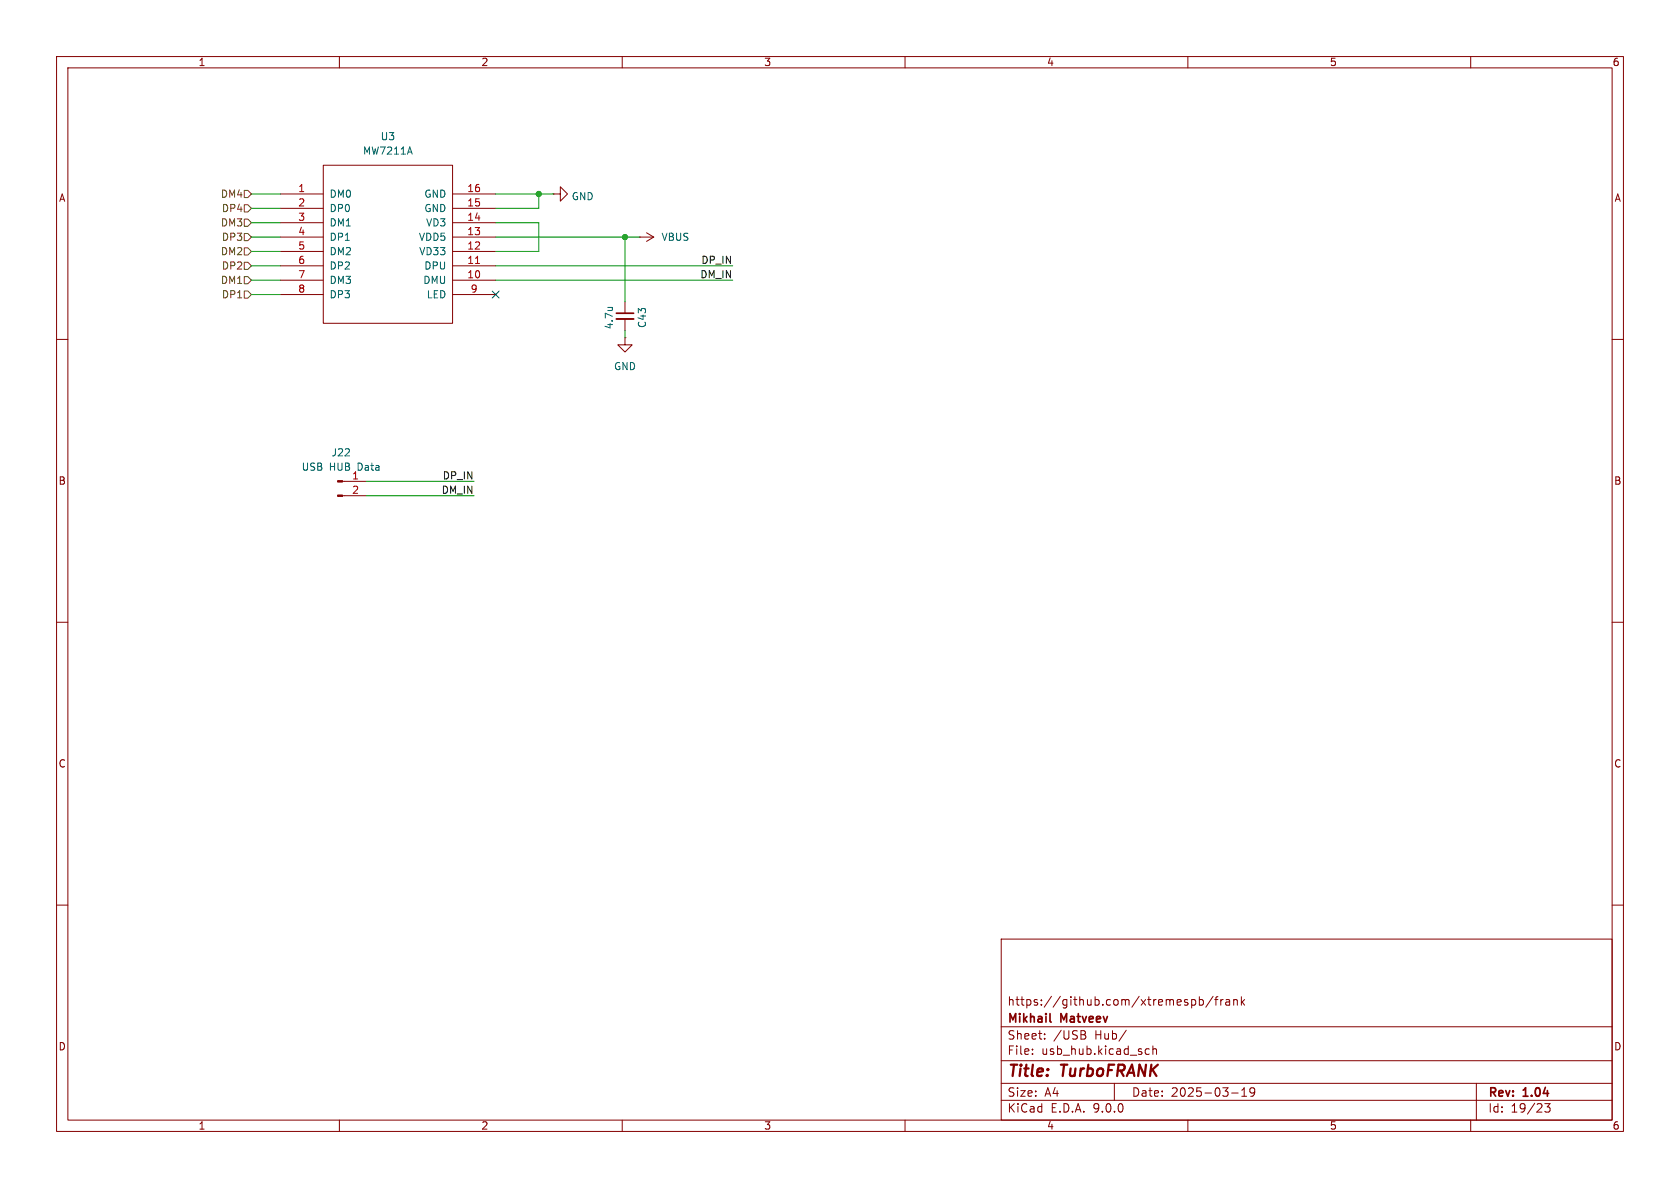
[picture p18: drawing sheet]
<svg xmlns="http://www.w3.org/2000/svg" width="297mm" height="210mm" viewBox="0 0 297 210" stroke-linecap="round" stroke-linejoin="round" font-family="sans-serif">
<defs><g id="words">
<g font-size="2.8" fill="#840000">
<text x="178" y="190.9">Title:</text>
<text x="187.7" y="190.9">TurboFRANK</text>
</g>
<g font-size="2.1" fill="#840000">
<text x="178" y="178">https://github.com/xtremespb/frank</text>
<text x="178" y="184">Sheet:</text>
<text x="178" y="181.2">Mikhail</text>
<text x="186.2" y="184">/USB</text>
<text x="187.6" y="181.2">Matveev</text>
<text x="193.6" y="184">Hub/</text>
<text x="178" y="186.7">File:</text>
<text x="184.1" y="186.7">usb_hub.kicad_sch</text>
<text x="178" y="196.9">KiCad</text>
<text x="178" y="194.1">Size:</text>
<text x="184.7" y="194.1">A4</text>
<text x="185.7" y="196.9">E.D.A.</text>
<text x="193.3" y="196.9">9.0.0</text>
<text x="200" y="194.1">Date:</text>
<text x="207" y="194.1">2025-03-19</text>
<text x="263" y="194.3">Rev:</text>
<text x="263" y="196.9">Id:</text>
<text x="267.1" y="196.9">19/23</text>
<text x="269.4" y="194.3">1.04</text>
</g>
<g font-size="1.8" fill="#840000">
<text x="35" y="11.9">1</text>
<text x="85" y="11.9">2</text>
<text x="135" y="11.9">3</text>
<text x="185" y="11.9">4</text>
<text x="235" y="11.9">5</text>
<text x="285" y="11.9">6</text>
<text x="10.3" y="35.9">A</text>
<text x="285.3" y="35.9">A</text>
<text x="10.3" y="85.9">B</text>
<text x="285.3" y="85.9">B</text>
<text x="10.3" y="135.9">C</text>
<text x="285.3" y="135.9">C</text>
<text x="10.3" y="185.9">D</text>
<text x="285.3" y="185.9">D</text>
<text x="35" y="199.9">1</text>
<text x="85" y="199.9">2</text>
<text x="135" y="199.9">3</text>
<text x="185" y="199.9">4</text>
<text x="235" y="199.9">5</text>
<text x="285" y="199.9">6</text>
</g>
<g font-size="1.8" fill="#006464">
<text x="64.1" y="27.5">MW7211A</text>
<text x="67.2" y="25">U3</text>
<text x="58.2" y="35.2">DM0</text>
<text x="74.9" y="35.2">GND</text>
<text x="101" y="35.6">GND</text>
<text x="58.2" y="37.7">DP0</text>
<text x="58.2" y="40.2">DM1</text>
<text x="74.9" y="37.7">GND</text>
<text x="75.2" y="40.2">VD3</text>
<text x="58.2" y="42.8">DP1</text>
<text x="58.2" y="45.3">DM2</text>
<text x="58.2" y="47.9">DP2</text>
<text x="74" y="42.8">VDD5</text>
<text x="74" y="45.3">VD33</text>
<text x="74.9" y="47.9">DPU</text>
<text x="116.8" y="42.8">VBUS</text>
<text x="58.2" y="50.4">DM3</text>
<text x="58.2" y="52.9">DP3</text>
<text x="74.7" y="50.4">DMU</text>
<text x="75.3" y="52.9">LED</text>
<text x="108.6" y="58.3" transform="rotate(-90 108.6 58.3)">4.7u</text>
<text x="114.4" y="58.1" transform="rotate(-90 114.4 58.1)">C43</text>
<text x="108.5" y="65.6">GND</text>
<text x="53.2" y="83.4">USB</text>
<text x="58.2" y="83.4">HUB</text>
<text x="58.5" y="80.9">J22</text>
<text x="63.3" y="83.4">Data</text>
</g>
<g font-size="1.8" fill="#725600">
<text x="38.9" y="35.2">DM4</text>
<text x="38.9" y="40.2">DM3</text>
<text x="39.1" y="37.7">DP4</text>
<text x="38.9" y="45.3">DM2</text>
<text x="39.1" y="42.8">DP3</text>
<text x="39.1" y="47.9">DP2</text>
<text x="38.9" y="50.4">DM1</text>
<text x="39.1" y="52.9">DP1</text>
</g>
<g font-size="1.8" fill="#a90000">
<text x="52.6" y="34">1</text>
<text x="82.5" y="34">16</text>
<text x="52.6" y="36.6">2</text>
<text x="52.6" y="39.1">3</text>
<text x="52.6" y="41.7">4</text>
<text x="82.5" y="36.6">15</text>
<text x="82.5" y="39.1">14</text>
<text x="82.5" y="41.7">13</text>
<text x="52.6" y="44.2">5</text>
<text x="52.6" y="46.7">6</text>
<text x="82.5" y="44.2">12</text>
<text x="82.5" y="46.7">11</text>
<text x="52.6" y="49.3">7</text>
<text x="52.6" y="51.8">8</text>
<text x="82.5" y="49.3">10</text>
<text x="83.1" y="51.8">9</text>
<text x="62.2" y="84.8">1</text>
<text x="62.2" y="87.4">2</text>
</g>
<g font-size="1.8" fill="#0f0f0f">
<text x="123.9" y="46.7">DP_IN</text>
<text x="123.7" y="49.3">DM_IN</text>
<text x="78" y="87.4">DM_IN</text>
<text x="78.2" y="84.8">DP_IN</text>
</g>
</g></defs>
<g fill="none" stroke="#840000" stroke-width=".18">
<path d="M10 10h277v190h-277zM12 12h273v186h-273zM60 10v2M110 10v2M160 10v2M210 10v2M260 10v2M49.5 34.3h7.6M49.5 36.8h7.6M49.5 39.4h7.6M57.1 29.2h22.9v28h-22.9zM80 34.3h7.6"/>
<path d="M80 36.8h7.6M80 39.4h7.6M97.8 34.3h1.3v-1.3l1.2 1.3-1.2 1.3v-1.3M97.8 34.3h.1M49.5 41.9h7.6M49.5 44.5h7.6M49.5 47h7.6M49.5 49.5h7.6M49.5 52.1h7.6M80 41.9h7.6M80 44.5h7.6M80 47h7.6"/>
<path d="M80 49.5h7.6M80 52.1h7.6M110.5 59.7v1.3h1.3l-1.3 1.2-1.3-1.2h1.3M110.5 59.7h.1M110.5 53.3v2.1M110.5 56.4v2M113 41.9h.1M113 41.9h2.6M114.3 41.1l1.3 .8M115.6 41.9l-1.3 .8M10 60h2M285 60h2"/>
<path d="M60.6 85.1h4.2M60.6 87.6h4.2M10 110h2M285 110h2M10 160h2M177 166h108v32h-108zM210.7 176.8l.4-.1 .3 .3v.4l-.2 .2h-.5M212 176.8l.5-.1 .2 .3v.4l-.1 .2h-.6M212 176.2v1.5M214.5 176.1l-1.3 2M214.7 176.7h.6M215.3 176.2l-.3 .2v1.3"/>
<path d="M215.8 176.7v1M216.2 176.7l-.2 .1-.2 .2M216.7 176.8h.6l.1 .9M217.4 177.1h-.5a.29 .29 0 0 0-.2 .3 .29 .29 0 0 0 .2 .3l.5-.1M218.1 176.8l.2-.1 .4 .1v.9M218.1 176.7v1M219.5 176.2v1.5M219.6 177.1l.4 .6M220 176.7l-.5 .6M285 160h2M60 198v2M110 198v2"/>
<path d="M160 198v2M177 194.5h108M177 191.5h108M177 187.5h108M177 181.5h108M182.5 186.3v.1M182.5 185.5v.1M184.7 183.6v.1M184.7 182.8v.1M191.6 182.9a.4 .4 0 0 1 .4 .4 .4 .4 0 0 1-.3 .4M191.7 182.3l.2 .2-.2 .3M197 191.5v3"/>
<path d="M199.1 182.1l-1.3 2M202.5 186.3l.2 .1 .5-.1M203.2 185.5l-.5-.1-.2 .1M203.8 185.5l.2-.1 .4 .1 .1 .9M203.8 184.9v1.5M210 198v2M217.7 193.2h1.2M219.5 193.8h.9M219.5 192.7l.5-.4v1.5M221.8 192.9l-.3 .3h-.3l-.2-.3 .1-.5 .4-.1 .2 .1a.99 .99 0 0 1-.3 1.4h-.3M260 198v2M261 191.5v6.5"/>
<path d="M273.1 195.1h.9l-.5 .6 .5 .1v.7l-.3 .1h-.4l-.2-.1"/>
</g>
<path d="M109 55.4h3M185.6 180.5l.2 .2" fill="none" stroke="#840000" stroke-width=".3"/>
<path d="M84.1 46.6h.7" fill="none" stroke="#a90000" stroke-width=".18"/>
<path d="M109 56.4h3" fill="none" stroke="#840000" stroke-width=".33"/>
<path d="M107.4 54.3h.9M108.2 54.3v.1" fill="none" stroke="#006464" stroke-width=".18"/>
<g fill="#840000" stroke="#840000" stroke-width=".18">
<path d="M59.7 85h.9v.2h-.9z"/>
<path d="M59.7 87.5h.9v.3h-.9z"/>
</g>
<path d="M43.2 33.7h.6l.6 .6-.6 .6h-.6zM43.2 36.2h.6l.6 .6-.6 .7h-.6zM43.2 38.7h.6l.6 .7-.6 .6h-.6zM43.2 41.3h.6l.6 .6-.6 .6h-.6zM43.2 43.8h.6l.6 .7-.6 .6h-.6zM43.2 51.4h.6l.6 .7-.6 .6h-.6zM43.2 46.4h.6l.6 .6-.6 .6h-.6zM43.2 48.9h.6l.6 .6-.6 .7h-.6z" fill="none" stroke="#725600" stroke-width=".18"/>
<g fill="none" stroke="#009600" stroke-width=".18">
<path d="M44.4 34.3h5.1M44.4 36.8h5.1M44.4 39.4h5.1M87.6 34.3h10.2M87.6 39.4h7.6v5.1h-7.6M95.2 34.3v2.5h-7.6M44.4 49.5h5.1M44.4 44.5h5.1M44.4 47h5.1M44.4 52.1h5.1M44.4 41.9h5.1M87.6 49.5h41.9"/>
<path d="M87.6 47h41.9M87.6 41.9h25.4M110.5 41.9v11.4M110.5 58.4v1.3M64.8 87.6h19M64.8 85.1h19"/>
</g>
<path d="M87 51.5l1.2 1.2M88.2 51.5l-1.2 1.2" fill="none" stroke="#000084" stroke-width=".18"/>
<g fill="#009600" stroke="#009600" stroke-width=".18">
<circle cx="95.2" cy="34.3" r=".46"/>
<circle cx="110.5" cy="41.9" r=".46"/>
</g>
<use href="#words"/>
</svg>
